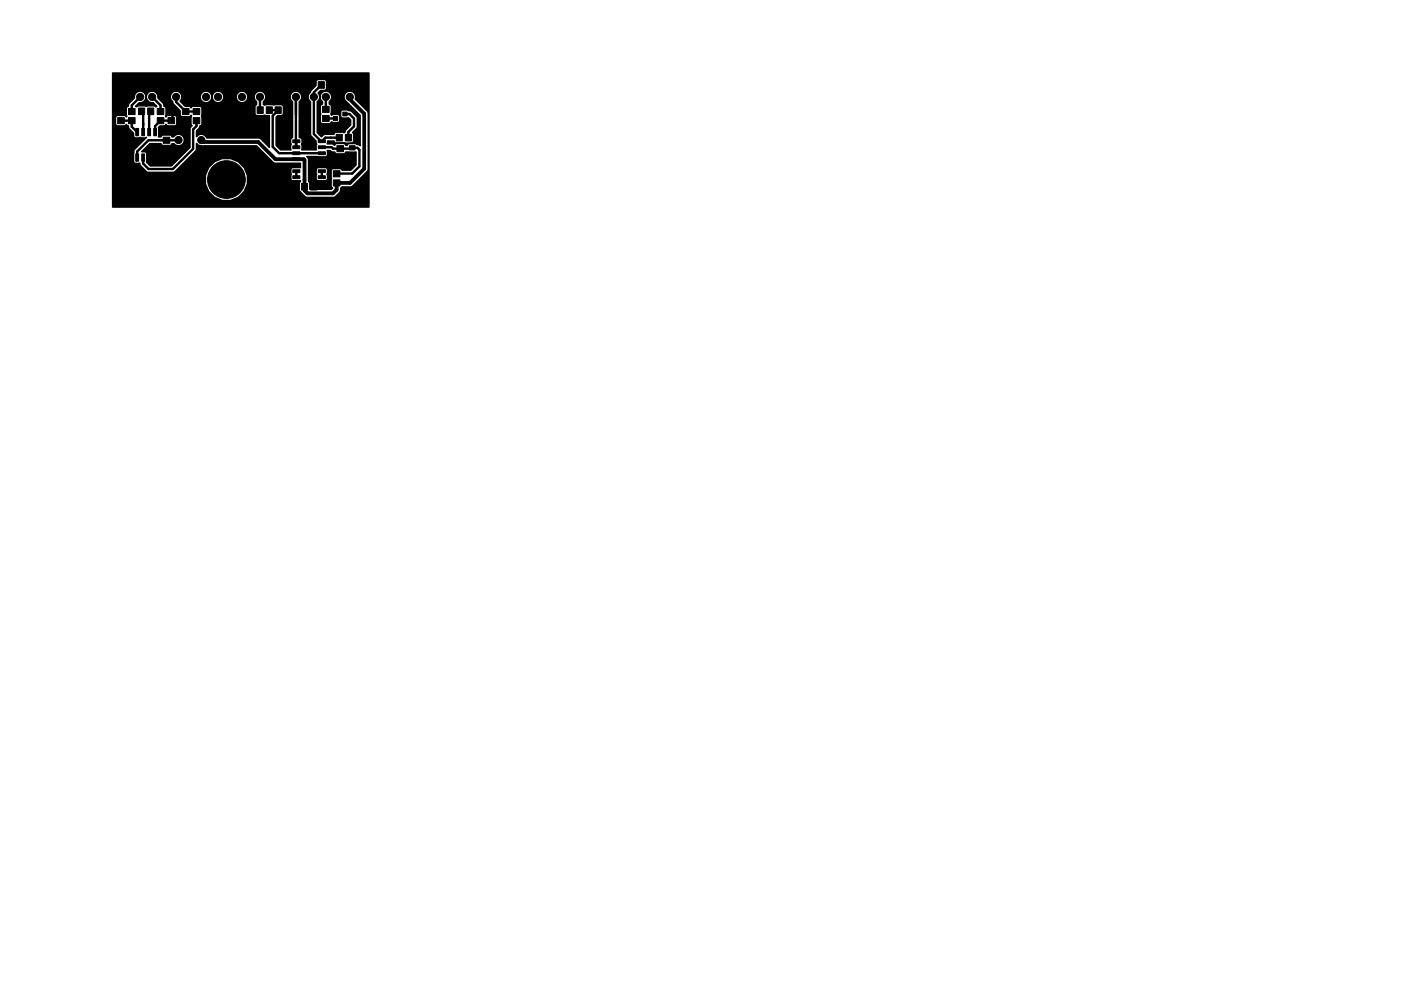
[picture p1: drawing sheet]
<svg xmlns="http://www.w3.org/2000/svg" width="297mm" height="210mm" viewBox="0 0 297 210" stroke-linecap="round" stroke-linejoin="round" font-family="sans-serif">
<g fill="#000" stroke="#000" stroke-width=".21">
<path d="M67.5 17.3h1.3v1.4h-1.3zM69.4 17.3h1.3v1.4h-1.3zM25 23h1.4v1.3h-1.4zM25 25h1.4v1.2h-1.4zM27.2 25h1.4v1.2h-1.4zM27.2 23h1.4v1.3h-1.4zM28.8 27.3h.6v1.5h-.6zM28.8 32.7h.6v1.5h-.6zM30.1 27.3h.6v1.5h-.6zM30.1 32.7h.6v1.5h-.6zM29.4 22.9h1.3v1.4h-1.3zM31.3 27.3h.6v1.5h-.6z"/>
<path d="M31.3 32.7h.6v1.5h-.6zM32.6 27.3h.6v1.5h-.6zM32.6 32.7h.6v1.5h-.6zM31.3 22.9h1.3v1.4h-1.3zM34.6 31h1.4v1.3h-1.4zM34.6 29.1h1.4v1.3h-1.4zM33.3 23h1.4v1.3h-1.4zM33.3 25h1.4v1.2h-1.4zM35.6 25h1.4v1.2h-1.4zM35.6 23h1.4v1.3h-1.4zM38.7 23h1.4v1.3h-1.4zM38.7 25h1.4v1.2h-1.4z"/>
<path d="M41 25h1.4v1.2h-1.4zM41 23h1.4v1.3h-1.4zM54.5 22.7h1.3v1.4h-1.3zM56.5 22.7h1.2v1.4h-1.2zM58.3 22.7h1.3v1.4h-1.3zM60.3 22.7h1.3v1.4h-1.3zM62.1 37.3h1.5v.6h-1.5zM62.1 36h1.5v.6h-1.5zM62.1 34.7h1.5v.6h-1.5zM62.1 33.5h1.5v.6h-1.5zM62.1 32.2h1.5v.6h-1.5zM62.1 30.9h1.5v.6h-1.5z"/>
<path d="M62.1 29.7h1.5v.6h-1.5zM67.5 29.7h1.5v.6h-1.5zM67.5 30.9h1.5v.6h-1.5zM67.5 32.2h1.5v.6h-1.5zM67.5 33.5h1.5v.6h-1.5zM67.5 34.7h1.5v.6h-1.5zM67.5 36h1.5v.6h-1.5zM67.5 37.3h1.5v.6h-1.5zM68.4 24.5h1.4v1.3h-1.4zM68.4 22.6h1.4v1.3h-1.4zM70.7 36.2h1.4v1.3h-1.4zM70.7 38.2h1.4v1.3h-1.4z"/>
<path d="M71.3 28.5h1.3v1.4h-1.3zM71.4 32.8h1.4v1.3h-1.4zM71.4 30.9h1.4v1.3h-1.4zM70.7 24.7h.9v.8h-.9zM73.2 28.5h1.3v1.4h-1.3zM72.7 23.8h.9v.8h-.9zM72.7 25.7h.9v.8h-.9zM74.1 30.9h1.2v.9h-1.2zM74.1 34.2h1.2v.9h-1.2zM63.9 38.9h1.3v1.4h-1.3zM65.9 38.9h1.2v1.4h-1.2z"/>
<circle cx="29.7" cy="20.6" r=".76"/>
<circle cx="32.3" cy="20.6" r=".76"/>
<circle cx="34.8" cy="20.6" r=".76"/>
<circle cx="37.3" cy="20.6" r=".76"/>
<circle cx="37.8" cy="31.7" r=".76"/>
<circle cx="37.8" cy="29.7" r=".76"/>
<circle cx="41.1" cy="20.6" r=".76"/>
<circle cx="42.7" cy="31.7" r=".76"/>
<circle cx="42.7" cy="29.7" r=".76"/>
<circle cx="43.7" cy="20.6" r=".76"/>
<circle cx="45" cy="38.1" r=".45"/>
<circle cx="45.9" cy="36" r=".45"/>
<circle cx="46.2" cy="20.6" r=".76"/>
<circle cx="48" cy="38.1" r="4"/>
<circle cx="48" cy="35.1" r=".45"/>
<circle cx="48.8" cy="20.6" r=".76"/>
<circle cx="50.1" cy="36" r=".45"/>
<circle cx="51" cy="38.1" r=".45"/>
<circle cx="51.3" cy="20.6" r=".76"/>
<circle cx="55.1" cy="20.6" r=".76"/>
<circle cx="57.7" cy="20.6" r=".76"/>
<circle cx="59.9" cy="35.8" r=".76"/>
<circle cx="59.9" cy="29.2" r=".76"/>
<circle cx="60.2" cy="20.6" r=".76"/>
<circle cx="62.7" cy="20.6" r=".76"/>
<circle cx="66.5" cy="20.6" r=".76"/>
<circle cx="69.1" cy="20.6" r=".76"/>
<circle cx="69.1" cy="39.4" r=".76"/>
<circle cx="71.6" cy="20.6" r=".76"/>
<circle cx="74.2" cy="20.6" r=".76"/>
<circle cx="45.9" cy="40.2" r=".45"/>
<circle cx="48" cy="41.1" r=".45"/>
<circle cx="50.1" cy="40.2" r=".45"/>
<circle cx="69.1" cy="42.9" r=".76"/>
</g>
<g fill="none" stroke="#000" stroke-width=".51">
<path d="M39.4 18.8l1.7 1.8M47 18.8l1.8 1.8-.3 .3M68.1 18l-1.6 1.6v8.8l1.6 1.6 .9-.8h2.9M25.7 23.7v-1.9l2.7-2.8h4.9l4.5 4.6v1.7l.4 .3h1.2v1.1l.7 .7v3.8l-3.8 3.8h-4.3l-.4-.3v-1.3M25.7 25.6h2.2v1.3l1.2 1.1M29.7 20.6l-1.8 1.7v1.4M30 23.6l.4 .3v4.1M32 23.6l-.4 .3v4.1M32.3 20.6l1.7 1.7v1.4M34.8 20.6l1.8-1.8h21.8l2.5 2.5v2.1M36 25.9l-.4-.3h-1.6l-1.1 1.1v1.3M36.6 22.3v3.1"/>
<path d="M37.6 20.8l-.3-.2v1l2.1 2.1h2.3M37.8 31.7h-3.2l-1.7 1.7M37.8 29.7l-6.3 .1-2.4 2.3v1.3M41.7 25.6v1.2l-.8 .7v4.1l-4.2 4.3h-5.2l-1.1-1.2v-1.3M43.7 20.6h-.1M46.3 20.6h-.1l-.3 .3M48.5 20.8v.2M55.1 20.6v2.6M57.1 23.4h1.9l-1.2 1.2v6.5l1.4 1.4h9M57.7 20.6h2.5l4.2-4.2h5.2l.5 .4v1.4l1.5 1.6v.8M61 22.7v5.5l-1.1 1M61.5 35.1l-.8-.1-.8 .8"/>
<path d="M61.5 35.1v3.9l4 3.9h3.6M62.7 20.6l.1 10.6v-1.2h-.4M62.8 33.8h1.3l.5 .5v6.1l.4 .5M62.8 35l-1.3 .1M62.8 36.3v1.3M68.2 33.8v1.2M68.2 36.3v1.3M68.2 31.2h2.1l.3 .3h1.5M69.1 25.1h2M69.1 20.6v2.6M72.1 33.8l.3-.3 1.2 1.2h1.1M72.1 31.2l.3 .3h2.1l.2-.1h1.1l.4 .4v3.5l-1.5 1.5-3.3 .1"/>
<path d="M72.1 33.5h-1.5l-.3 .3h-3.3l-.5 .5v5.3h2.3l.3-.2M73.1 24.2h1l1 1v1.6l-1.2 1.2v1.2M65 40.9h.1"/>
</g>
<path d="M42.7 31.7h.2l.5-.5h10.9l4.6 4.6h1M74.2 20.6v.5l3 3v11.7l-3 3h-2.8v1.5l-.8 .7h-5.4l-.6-.6v-6.4l-.2-.2h-6l-3.6-3.7h-11.7l-.4-.4" fill="none" stroke="#000" stroke-width=".8"/>
<path d="M65 33.2h4.2l.2-.4v-.9h.6l.3 .3 .7 .1 .1 .2 .3 .2 1.6-.1 .3-.3 2.2-.1v2.8l-1.1 1.1h-1.9l-.4-.3h-1.4l-.4 .1-.1 .3 .1 1.6-.1 1.7 .3 .4-.2 .3h-4.6v-1.3l-.3-.4v-2.5h1.6l.2 1-.2 .3 .1 .8 .4 .3h1.5l.3-.2 .1-.3-.1-.9 .1-1-.1-.3-.3-.1h-1.7l-.3 .4h-1.6v-2zM23.9 15.5h54.3v28.4h-54.3v-6.7h19.6v1.8a4.5 4.5 0 0 0 7 2.9 4.5 4.5 0 0 0 0-7.6 4.5 4.5 0 0 0-7 2.9h-19.6v-12.2h.6v1.2l.3 .5h1.6l.4-.3 .4 .3 .2 .7 .9 .9 .1 .7 .2 .2h2.5l-2.7 2.7-.1 2.3 .3 .4h1l.2 .6 1.4 1.3h5.7l4.6-4.4 .2-.5v-1.2l.7 .5 .7 .1h11.3l3.7 3.6h5.6v1h-1.6l-.4 .2-.1 .8 .2 .4-.2 .9 .3 .4h1.8l-.2 .6v1.6l1.3 1.3 5.8 .1 .6-.3 .7-.7a.96 .96 0 0 0 .3-1l.3-.2h1.7l.6-.3 3-3 .3-.6v-11.7l-.3-.6-2.5-2.5a1.25 1.25 0 0 0-.7-1.6 1.25 1.25 0 0 0-1.6 .7 1.25 1.25 0 0 0 .6 1.6l2.8 2.8v6.4l-1.1-.5-1.4 .1-.3 .3h-.3l-.1-.2-.4-.2-1.5 .1-.3 .3-.7-.3h-.9v-.6h1.4l.2 .3 .3 .2 1.6-.2 1.6 .2 .3-.2 .2-.3v-1.4l-.2-.4 .9-1 .1-1.9-.2-.6-1.2-1.1-1.7-.2-.4 .3-.1 1 .2 .3 .3 .2 1.2-.1 .4 .4v1.1l-.9 1-.2 .6-.3 .1-1.6-.2-.3 .2-.2 .3h-1.8h-.3l-.5 .5-.9-.9v-6.5l.5-.8v-.5l.3 1 .3 .3v.5l-.3 .1-.2 .4 .2 1.6-.2 1.6 .2 .3 .3 .2h1.4l.3-.2 .1-.2 1.4 .1 .4-.3 .1-1-.2-.3-1.2-.1-.5 .1-.1-.2 .2-1.6-.2-.4-.3-.1v-.5l.3-.3a1.28 1.28 0 0 0-.6-1.9 1.28 1.28 0 0 0-1.7 .9l-.4-.6 .6-.5h.9l.3-.3v-1.6l-.3-.4h-1.4l-.4 .1-.1 1.1-1 1-.2 .5a1.23 1.23 0 0 0 0 2v6.8l.2 .6 1 .9 .2 .7-.2 .3 .1 .9h-3.1v-2.1l-.1-.4-.5-.1v-7.6a1.24 1.24 0 0 0 .3-1.9 1.24 1.24 0 0 0-1.9 0 1.24 1.24 0 0 0 .2 1.9v7.6l-.2 .1-.2 .4 .1 2.1h-2.2l-1-.9v-6l.4-.4h.9l.3-.3v-1.7l-.5-.3-1.6 .1-1.5-.1-.4 .1-.3-.1v-.6a1.24 1.24 0 0 0 .2-1.9 1.24 1.24 0 0 0-1.8 0 1.24 1.24 0 0 0 .2 1.9v.6l-.3 .5v1.4l.1 .3 .3 .1 1.6-.1 1 .1v6.8l-1.7-1.8-.6-.2h-11a1.22 1.22 0 0 0-1-.8 1.22 1.22 0 0 0-1.1 .5v-1.2l1.1-1.6-.1-1.6 .1-.3v-1.5l-.4-.2h-1.4l-.5 .3-.3-.3h-.9l-1.1-1.1 .4-.7v-.5h3.9v.5a1.24 1.24 0 0 0 1.4 1 1.24 1.24 0 0 0 1-1.5l.1 .5a1.24 1.24 0 0 0 1.5 1 1.24 1.24 0 0 0 .9-1.5h2.7v.5a1.24 1.24 0 0 0 1.9 .8 1.24 1.24 0 0 0 0-2.1 1.24 1.24 0 0 0-1.9 .8h-2.7l-.1-.4a1.33 1.33 0 0 0-1.4-.5 1.33 1.33 0 0 0-1 .9 1.24 1.24 0 0 0-1.2-1 1.24 1.24 0 0 0-1.2 1h-3.9l-.2-.4a1.26 1.26 0 0 0-2-.2 1.26 1.26 0 0 0 .2 1.9l.2 .5 1.4 1.4 .1 1.1 .4 .2h1.4l.4-.4 .1 .2-.1 1.6 .2 .5-.5 .8v3.8l-3.8 3.8h-4.6l-.7-.7v-1.9l-.3-.3h-.8l1.8-1.7h2.4l.1 .2 .3 .2h1.4l.3-.2 .2-.2h.4l.3 .2a1.24 1.24 0 0 0 1.7-.3 1.24 1.24 0 0 0-.4-1.7 1.24 1.24 0 0 0-1.7 .3h-.3l-.2-.2-.3-.2h-1.4l-.3 .2-.1 .2h-.6v-2l.3-.3h1l.3-.3 .4 .3h1.6l.3-.5v-1.2l-.1-.4-.4-.1h-1.4l-.4 .3v-2l-.5-.2-.2-.8-1-1v-.5a1.24 1.24 0 0 0-1.5-1 1.24 1.24 0 0 0-1 1.5 1.24 1.24 0 0 0 1.5 1l.8 .8-.3 .1-.4-.2-1.6 .1-1.6-.1-.4 .2-.3-.1 .8-.8h.5a1.24 1.24 0 0 0 .9-1.5 1.24 1.24 0 0 0-1.4-1 1.24 1.24 0 0 0-1 1.5l-1.1 1-.2 .8-.4 .2v2l-.4-.3h-1.4l-.4 .1-.1 .4h-.6z" fill="#000" stroke="#000" stroke-width=".3"/>
</svg>
